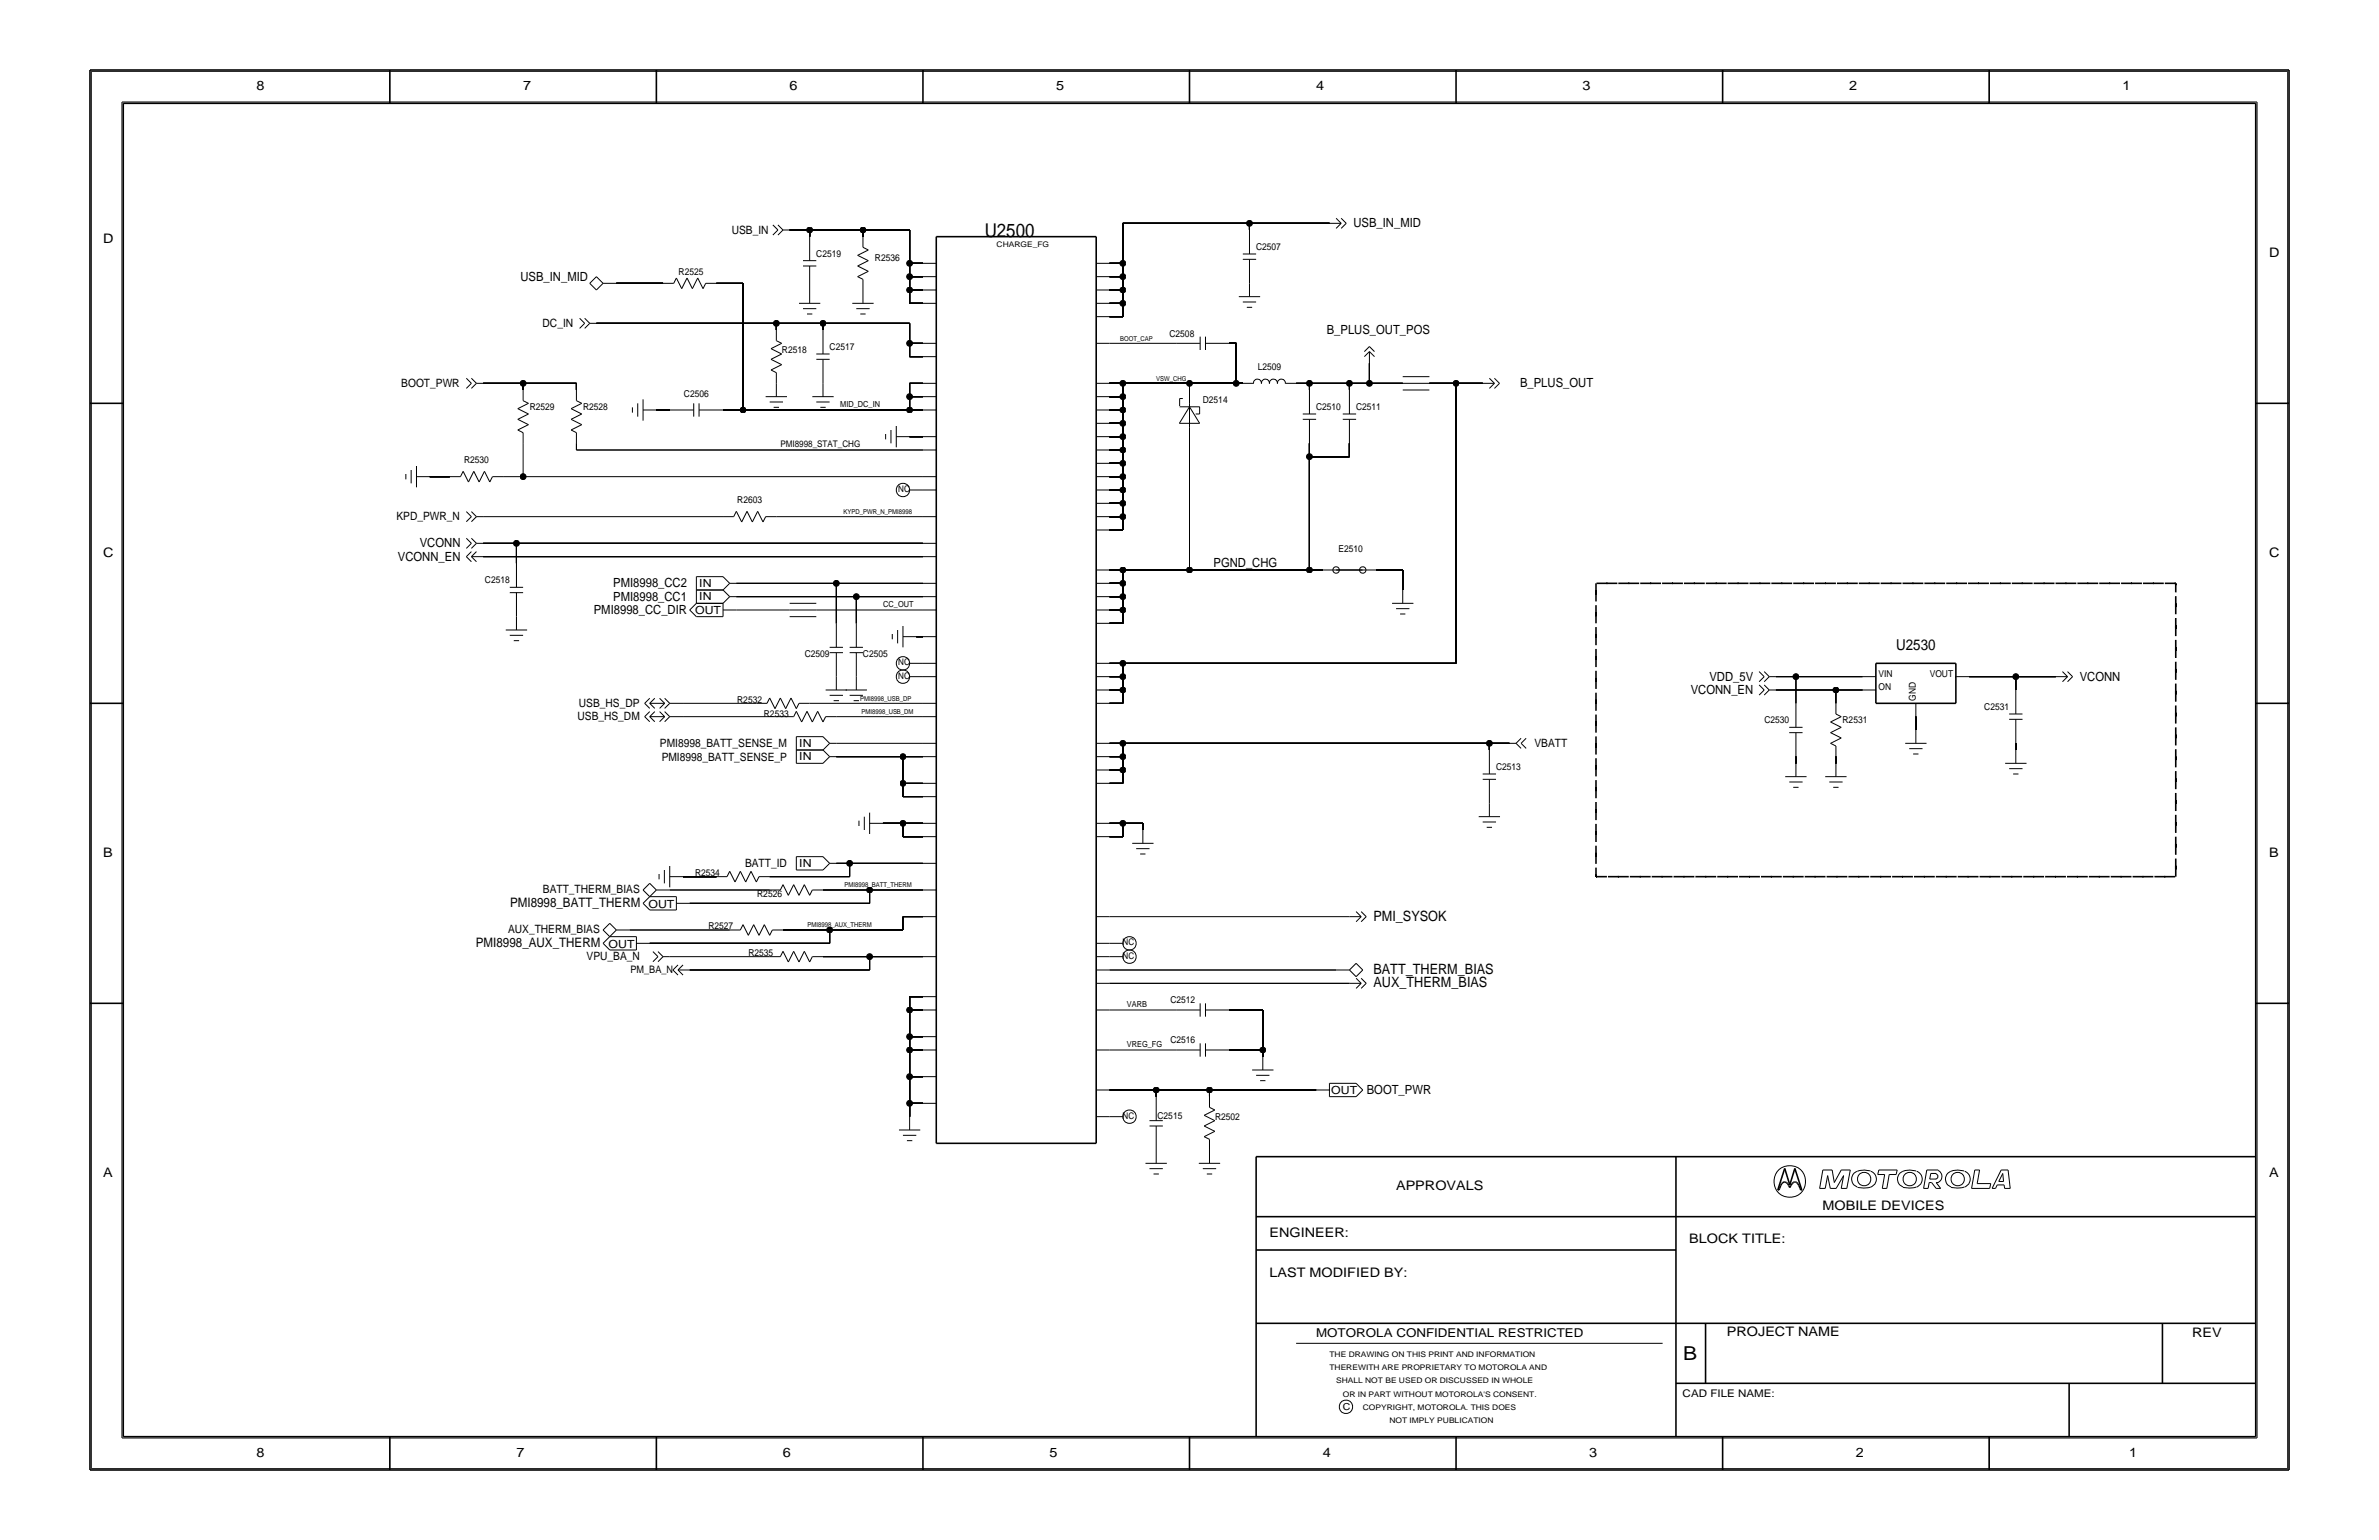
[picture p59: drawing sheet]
<svg xmlns="http://www.w3.org/2000/svg" width="432mm" height="279mm" viewBox="0 0 432 279" stroke-linecap="round" stroke-linejoin="round" font-family="sans-serif">
<defs><g id="words">
<text font-size="3.5" x="305.5" y="246.7">B</text>
<text font-size="3.4" x="178.7" y="42.9">U2500</text>
<text font-size="2.7" x="344.2" y="117.9">U2530</text>
<g font-size="2.6">
<text x="249.3" y="167">PMI_SYSOK</text>
<text x="249.3" y="176.7">BATT_THERM_BIAS</text>
<text x="249.3" y="179.1">AUX_THERM_BIAS</text>
</g>
<g font-size="2.4">
<text x="46.6" y="16.3">8</text>
<text x="94.9" y="16.3">7</text>
<text x="143.3" y="16.3">6</text>
<text x="191.7" y="16.3">5</text>
<text x="238.9" y="16.3">4</text>
<text x="287.3" y="16.3">3</text>
<text x="335.6" y="16.3">2</text>
<text x="385.2" y="16.3">1</text>
<text x="18.7" y="44.1">D</text>
<text x="411.8" y="46.6">D</text>
<text x="18.7" y="101">C</text>
<text x="411.8" y="101">C</text>
<text x="18.7" y="155.4">B</text>
<text x="411.8" y="155.4">B</text>
<text x="92.6" y="164.6">PMI8998_BATT_THERM</text>
<text x="86.4" y="171.9">PMI8998_AUX_THERM</text>
<text x="18.7" y="213.5">A</text>
<text x="253.4" y="215.9">APPROVALS</text>
<text x="411.8" y="213.5">A</text>
<text x="330.8" y="219.5">MOBILE DEVICES</text>
<text x="230.4" y="224.4">ENGINEER:</text>
<text x="306.6" y="225.6">BLOCK TITLE:</text>
<text x="230.4" y="231.6">LAST MODIFIED BY:</text>
<text x="313.4" y="242.4">PROJECT NAME</text>
<text x="397.9" y="242.5">REV</text>
<text x="46.6" y="264.3">8</text>
<text x="93.7" y="264.3">7</text>
<text x="142.1" y="264.3">6</text>
<text x="190.5" y="264.3">5</text>
<text x="240.1" y="264.3">4</text>
<text x="288.5" y="264.3">3</text>
<text x="336.9" y="264.3">2</text>
<text x="386.4" y="264.3">1</text>
</g>
<g font-size="2.3">
<text x="245.7" y="41.2">USB_IN_MID</text>
<text x="94.5" y="50.9">USB_IN_MID</text>
<text x="240.8" y="60.6">B_PLUS_OUT_POS</text>
<text x="275.9" y="70.3">B_PLUS_OUT</text>
<text x="72.2" y="101.7">VCONN_EN</text>
<text x="76.2" y="99.3">VCONN</text>
<text x="111.3" y="106.6">PMI8998_CC2</text>
<text x="220.3" y="102.9">PGND_CHG</text>
<text x="107.8" y="111.4">PMI8998_CC_DIR</text>
<text x="111.3" y="109">PMI8998_CC1</text>
<text x="306.9" y="125.9">VCONN_EN</text>
<text x="310.3" y="123.5">VDD_5V</text>
<text x="377.5" y="123.5">VCONN</text>
<text x="248.1" y="198.5">BOOT_PWR</text>
</g>
<text font-size="2.2" x="238.9" y="242.5">MOTOROLA CONFIDENTIAL RESTRICTED</text>
<g font-size="2.1">
<text x="132.8" y="42.5">USB_IN</text>
<text x="98.5" y="59.3">DC_IN</text>
<text x="72.8" y="70.2">BOOT_PWR</text>
<text x="72" y="94.4">KPD_PWR_N</text>
<text x="104.8" y="130.7">USB_HS_DM</text>
<text x="105.1" y="128.3">USB_HS_DP</text>
<text x="119.8" y="135.6">PMI8998_BATT_SENSE_M</text>
<text x="278.5" y="135.5">VBATT</text>
<text x="120.1" y="138">PMI8998_BATT_SENSE_P</text>
<text x="135.2" y="157.4">BATT_ID</text>
<text x="98.5" y="162.1">BATT_THERM_BIAS</text>
<text x="92.2" y="169.4">AUX_THERM_BIAS</text>
<text x="106.5" y="174.2">VPU_BA_N</text>
</g>
<g font-size="2">
<text x="126.9" y="106.5">IN</text>
<text x="126.2" y="111.4">OUT</text>
<text x="126.9" y="108.9">IN</text>
<text x="145.1" y="135.5">IN</text>
<text x="145.1" y="138">IN</text>
<text x="145.1" y="157.3">IN</text>
<text x="117.7" y="164.7">OUT</text>
<text x="110.5" y="171.9">OUT</text>
<text x="241.6" y="198.5">OUT</text>
</g>
<g font-size="1.9">
<text x="114.4" y="176.5">PM_BA_N</text>
<text x="305.4" y="253.4">CAD FILE NAME:</text>
</g>
<g font-size="1.7">
<text x="148.2" y="46.6">C2519</text>
<text x="158.8" y="47.4">R2536</text>
<text x="228" y="45.4">C2507</text>
<text x="123.2" y="49.9">R2525</text>
<text x="141.9" y="64.1">R2518</text>
<text x="150.6" y="63.5">C2517</text>
<text x="212.3" y="61.1">C2508</text>
<text x="124.1" y="72">C2506</text>
<text x="228.3" y="67.1">L2509</text>
<text x="96.2" y="74.4">R2529</text>
<text x="105.8" y="74.4">R2528</text>
<text x="218.3" y="73.2">D2514</text>
<text x="238.9" y="74.4">C2510</text>
<text x="246.1" y="74.4">C2511</text>
<text x="84.2" y="84.1">R2530</text>
<text x="133.8" y="91.3">R2603</text>
<text x="243" y="100.2">E2510</text>
<text x="88" y="105.8">C2518</text>
<text x="146.1" y="119.1">C2509</text>
<text x="156.6" y="119.1">C2505</text>
<text x="341" y="122.8">VIN</text>
<text x="341" y="125.2">ON</text>
<text x="350.3" y="122.8">VOUT</text>
<text x="133.8" y="127.6">R2532</text>
<text x="138.7" y="130">R2533</text>
<text x="320.2" y="131.2">C2530</text>
<text x="334.4" y="131.2">R2531</text>
<text x="347.7" y="127.1" transform="rotate(-90 347.7 127.1)">GND</text>
<text x="360.2" y="128.8">C2531</text>
<text x="271.5" y="139.7">C2513</text>
<text x="126.2" y="158.9">R2534</text>
<text x="137.4" y="162.7">R2526</text>
<text x="128.6" y="168.6">R2527</text>
<text x="135.8" y="173.4">R2535</text>
<text x="212.4" y="182">C2512</text>
<text x="212.4" y="189.3">C2516</text>
<text x="210.1" y="202.9">C2515</text>
<text x="220.5" y="203.2">R2502</text>
<text x="243.7" y="255.8">C</text>
</g>
<g font-size="1.6">
<text x="141.6" y="81.2">PMI8998_STAT_CHG</text>
<text x="163" y="89.3">NC</text>
<text x="163" y="123.2">NC</text>
<text x="163" y="120.7">NC</text>
<text x="203.8" y="174">NC</text>
<text x="203.8" y="171.5">NC</text>
<text x="203.8" y="203">NC</text>
</g>
<g font-size="1.5">
<text x="152.5" y="73.9">MID_DC_IN</text>
<text x="160.3" y="110.2">CC_OUT</text>
<text x="204.5" y="182.8">VARB</text>
<text x="204.5" y="190">VREG_FG</text>
</g>
<g font-size="1.4">
<text x="180.9" y="44.9">CHARGE_FG</text>
<text x="241.3" y="246.1">THE DRAWING ON THIS PRINT AND INFORMATION</text>
<text x="241.3" y="248.6">THEREWITH ARE PROPRIETARY TO MOTOROLA AND</text>
<text x="242.5" y="251">SHALL NOT BE USED OR DISCUSSED IN WHOLE</text>
<text x="243.7" y="253.4">OR IN PART WITHOUT MOTOROLA'S CONSENT.</text>
<text x="247.3" y="255.8">COPYRIGHT, MOTOROLA. THIS DOES</text>
<text x="252.2" y="258.2">NOT IMPLY PUBLICATION</text>
</g>
<g font-size="1.2">
<text x="203.3" y="61.8">BOOT_CAP</text>
<text x="209.9" y="69.2">VSW_CHG</text>
<text x="153.1" y="93.3">KYPD_PWR_N_PMI8998</text>
<text x="156.1" y="127.1">PMI8998_USB_DP</text>
<text x="156.4" y="129.5">PMI8998_USB_DM</text>
<text x="153.3" y="161">PMI8998_BATT_THERM</text>
<text x="146.6" y="168.2">PMI8998_AUX_THERM</text>
</g>
</g></defs>
<!-- layer: Nets -->
<g fill="none" stroke="#000" stroke-width=".18">
<path d="M108.3 58.7h32.6zM111.9 51.4h8.4zM130 51.4h4.9zM134.9 51.4v23zM140.9 58.7v1.2zM140.9 58.7h8.5zM143.3 41.7h3.7zM147 41.7h9.6zM147 41.7v1.2zM149.4 58.7v1.2zM149.4 58.7h15.7zM156.6 41.7v1.2z"/>
<path d="M156.6 41.7h8.5zM165.1 55h2.4zM165.1 52.6v2.4zM165.1 52.6h2.4zM165.1 50.2v2.4zM165.1 50.2h2.4zM165.1 47.8v2.4zM165.1 47.8h2.4zM165.1 41.7v6.1zM165.1 58.7v3.6zM201.4 55h2.4zM201.4 52.6h2.4z"/>
<path d="M201.4 50.2h2.4zM201.4 47.8h2.4zM201.4 57.5h2.4zM203.8 55v2.5zM203.8 52.6v2.4zM203.8 50.2v2.4zM203.8 47.8v2.4zM203.8 40.5v7.3zM203.8 40.5h23zM226.8 40.5v1.2zM226.8 40.5h14.5zM87.7 69.5h7.2z"/>
<path d="M94.9 69.5v1.3zM94.9 69.5h9.7zM104.6 69.5v1.3zM119.1 74.4h2.5zM131.2 74.4h3.7zM134.9 74.4h30.2zM165.1 79.2h2.4zM165.1 69.5v2.5zM165.1 72v2.4zM165.1 74.4h2.4zM165.1 64.7h2.4zM165.1 62.3v2.4z"/>
<path d="M165.1 62.3h2.4zM165.1 69.5h2.4zM165.1 72h2.4zM201.4 62.3h12.1zM201.4 79.2h2.4zM201.4 76.8h2.4zM201.4 74.4h2.4zM201.4 72h2.4zM201.4 69.5h2.4zM203.8 69.5h12.1zM203.8 79.2v2.4zM203.8 76.8v2.4z"/>
<path d="M203.8 74.4v2.4zM203.8 72v2.4zM203.8 69.5v2.5zM215.9 69.5h8.5zM215.9 69.5v1.3zM223.2 62.3h1.2zM224.4 69.5h1.2zM224.4 62.3v7.2zM235.3 69.5h2.4zM237.7 69.5v1.3zM237.7 69.5h7.2zM244.9 69.5h3.7z"/>
<path d="M244.9 69.5v1.3zM248.6 69.5h6zM248.6 65.9v3.6zM259.4 69.5h4.9zM264.3 69.5v50.8zM264.3 69.5h4.8zM78 86.5h3.6zM87.7 98.6h6zM87.7 93.7h43.5zM91.3 86.5h3.6zM93.7 98.6v3.6zM93.7 98.6h73.8z"/>
<path d="M94.9 80.4v6.1zM94.9 86.5h72.6zM104.6 81.6h62.9zM104.6 80.4v1.2zM140.9 93.7h26.6zM201.4 96.2h2.4zM201.4 93.7h2.4zM201.4 91.3h2.4zM201.4 88.9h2.4zM201.4 86.5h2.4zM201.4 84.1h2.4zM201.4 81.6h2.4z"/>
<path d="M203.8 93.7v2.5zM203.8 91.3v2.4zM203.8 88.9v2.4zM203.8 86.5v2.4zM203.8 84.1v2.4zM203.8 81.6v2.5zM215.9 80.4v23zM237.7 82.9v20.5zM237.7 80.4v2.5zM237.7 82.9h7.2zM244.9 80.4v2.5zM87.7 101h79.8z"/>
<path d="M133.7 110.7h9.6zM133.7 108.3h21.7zM133.7 105.8h18.1zM148.2 110.7h19.3zM151.8 105.8v7.3zM151.8 105.8h15.7zM155.4 108.3h12.1zM155.4 108.3v4.8zM166.3 115.5h1.2zM201.4 110.7h2.4zM201.4 108.3h2.4zM201.4 105.8h2.4z"/>
<path d="M201.4 103.4h2.4zM201.4 113.1h2.4zM203.8 110.7v2.4zM203.8 108.3v2.4zM203.8 105.8v2.5zM203.8 103.4v2.4zM203.8 103.4h12.1zM215.9 103.4h21.8zM237.7 103.4h2.4zM249.8 103.4h4.8zM254.6 103.4v3.6zM124 130h18.1z"/>
<path d="M124 127.6h13.3zM147 127.6h20.5zM151.8 134.9h15.7zM151.8 137.3h12.1zM151.8 130h15.7zM163.9 137.3v4.8zM163.9 137.3h3.6zM201.4 139.7h2.4zM201.4 137.3h2.4zM201.4 134.9h2.4zM201.4 127.6h2.4zM201.4 125.2h2.4z"/>
<path d="M201.4 122.8h2.4zM201.4 120.3h2.4zM203.8 120.3h60.5zM203.8 139.7v2.4zM203.8 137.3v2.4zM203.8 134.9v2.4zM203.8 125.2v2.4zM203.8 122.8v2.4zM203.8 120.3v2.5zM203.8 134.9h66.5zM270.3 134.9h3.7zM270.3 134.9v1.2z"/>
<path d="M322.3 125.2h10.9zM322.3 122.8h3.7zM326 137.3v1.2zM326 122.8v4.8zM326 122.8h12.1zM333.2 137.3v1.2zM333.2 125.2v2.4zM333.2 125.2h4.9zM347.7 130v2.4zM357.4 122.8h8.5zM365.9 134.9v1.2zM365.9 122.8v2.4z"/>
<path d="M365.9 122.8h7.2zM124 159.1h6zM139.7 159.1h14.5zM151.8 156.6h2.4zM154.2 156.6v2.5zM154.2 156.6h13.3zM160.3 149.4h3.6zM163.9 149.4h3.6zM163.9 151.8h3.6zM163.9 149.4v2.4zM163.9 144.5h3.6zM163.9 142.1v2.4z"/>
<path d="M163.9 142.1h3.6zM201.4 151.8h2.4zM201.4 149.4h2.4zM201.4 142.1h2.4zM203.8 149.4v2.4zM203.8 149.4h3.6zM207.4 149.4v1.2zM114.3 168.7h18.1zM117.9 171.1h32.7zM121.6 173.6h18.1zM121.6 161.5h18.1zM125.2 163.9h32.6z"/>
<path d="M125.2 176h32.6zM142.1 168.7h8.5zM149.4 161.5h8.4zM149.4 173.6h8.4zM150.6 168.7v2.4zM150.6 168.7h13.3zM157.8 161.5h9.7zM157.8 173.6h9.7zM157.8 161.5v2.4zM157.8 173.6v2.4zM163.9 166.3h3.6zM163.9 166.3v2.4z"/>
<path d="M201.4 178.4h43.5zM201.4 166.3h43.5zM201.4 176h41.1zM165.1 180.8v2.4zM165.1 183.2v4.9zM165.1 195.3v4.9zM165.1 190.5v4.8zM165.1 188.1v2.4zM165.1 180.8h2.4zM165.1 183.2h2.4zM165.1 188.1h2.4zM165.1 195.3h2.4z"/>
<path d="M165.1 190.5h2.4zM201.4 197.8h8.5zM201.4 190.5h12.1zM201.4 183.2h12.1zM209.9 197.8v1.2zM209.9 197.8h9.6zM219.5 197.8v1.2zM219.5 197.8h19.4zM223.2 190.5h6zM223.2 183.2h6zM229.2 190.5v1.2zM229.2 183.2v7.3z"/>
<path d="M165.1 200.2v2.4zM165.1 200.2h2.4z"/>
</g>
<path d="M289.7 105.8h105.2zM289.7 105.8v53.3zM394.9 105.8v53.3zM289.7 159.1h105.2z" fill="none" stroke="#000" stroke-width=".29" stroke-dasharray="2" stroke-linecap="butt"/>
<g fill="#000" stroke="#000" stroke-width=".18">
<circle cx="140.9" cy="58.7" r=".53"/>
<circle cx="147" cy="41.7" r=".53"/>
<circle cx="149.4" cy="58.7" r=".53"/>
<circle cx="156.6" cy="41.7" r=".53"/>
<circle cx="165.1" cy="50.2" r=".53"/>
<circle cx="165.1" cy="47.8" r=".53"/>
<circle cx="165.1" cy="52.6" r=".53"/>
<circle cx="203.8" cy="47.8" r=".53"/>
<circle cx="203.8" cy="52.6" r=".53"/>
<circle cx="203.8" cy="50.2" r=".53"/>
<circle cx="203.8" cy="55" r=".53"/>
<circle cx="226.8" cy="40.5" r=".53"/>
<circle cx="94.9" cy="69.5" r=".53"/>
<circle cx="134.9" cy="74.4" r=".53"/>
<circle cx="165.1" cy="62.3" r=".53"/>
<circle cx="165.1" cy="72" r=".53"/>
<circle cx="165.1" cy="74.4" r=".53"/>
<circle cx="203.8" cy="74.4" r=".53"/>
<circle cx="203.8" cy="69.5" r=".53"/>
<circle cx="203.8" cy="79.2" r=".53"/>
<circle cx="203.8" cy="76.8" r=".53"/>
<circle cx="203.8" cy="72" r=".53"/>
<circle cx="215.9" cy="69.5" r=".53"/>
<circle cx="224.4" cy="69.5" r=".53"/>
<circle cx="237.7" cy="69.5" r=".53"/>
<circle cx="244.9" cy="69.5" r=".53"/>
<circle cx="248.6" cy="69.5" r=".53"/>
<circle cx="264.3" cy="69.5" r=".53"/>
<circle cx="93.7" cy="98.6" r=".53"/>
<circle cx="94.9" cy="86.5" r=".53"/>
<circle cx="203.8" cy="88.9" r=".53"/>
<circle cx="203.8" cy="86.5" r=".53"/>
<circle cx="203.8" cy="84.1" r=".53"/>
<circle cx="203.8" cy="91.3" r=".53"/>
<circle cx="203.8" cy="81.6" r=".53"/>
<circle cx="203.8" cy="93.7" r=".53"/>
<circle cx="237.7" cy="82.9" r=".53"/>
<circle cx="151.8" cy="105.8" r=".53"/>
<circle cx="155.4" cy="108.3" r=".53"/>
<circle cx="203.8" cy="103.4" r=".53"/>
<circle cx="203.8" cy="105.8" r=".53"/>
<circle cx="203.8" cy="108.3" r=".53"/>
<circle cx="203.8" cy="110.7" r=".53"/>
<circle cx="215.9" cy="103.4" r=".53"/>
<circle cx="237.7" cy="103.4" r=".53"/>
<circle cx="163.9" cy="137.3" r=".53"/>
<circle cx="203.8" cy="139.7" r=".53"/>
<circle cx="203.8" cy="134.9" r=".53"/>
<circle cx="203.8" cy="137.3" r=".53"/>
<circle cx="203.8" cy="122.8" r=".53"/>
<circle cx="203.8" cy="125.2" r=".53"/>
<circle cx="203.8" cy="120.3" r=".53"/>
<circle cx="270.3" cy="134.9" r=".53"/>
<circle cx="326" cy="122.8" r=".53"/>
<circle cx="333.2" cy="125.2" r=".53"/>
<circle cx="365.9" cy="122.8" r=".53"/>
<circle cx="154.2" cy="156.6" r=".53"/>
<circle cx="163.9" cy="149.4" r=".53"/>
<circle cx="163.9" cy="142.1" r=".53"/>
<circle cx="203.8" cy="149.4" r=".53"/>
<circle cx="150.6" cy="168.7" r=".53"/>
<circle cx="157.8" cy="173.6" r=".53"/>
<circle cx="157.8" cy="161.5" r=".53"/>
<circle cx="165.1" cy="195.3" r=".53"/>
<circle cx="165.1" cy="190.5" r=".53"/>
<circle cx="165.1" cy="188.1" r=".53"/>
<circle cx="165.1" cy="183.2" r=".53"/>
<circle cx="209.9" cy="197.8" r=".53"/>
<circle cx="219.5" cy="197.8" r=".53"/>
<circle cx="229.2" cy="190.5" r=".53"/>
<circle cx="165.1" cy="200.2" r=".53"/>
</g>
<!-- layer: Components -->
<g fill="none" stroke="#000" stroke-width=".18">
<path d="M242.5 39.6l.9 .9zM243.4 39.6l.9 .9zM105.2 57.7l.9 1zM106.1 58.7l-.9 .9zM106.1 57.7l.9 1zM107 51.4l1.3 1.2zM107 58.7l-.9 .9zM107 58.7h1.3zM108.3 50.2l1.2 1.2zM108.3 50.2l-1.3 1.2zM109.5 51.4l-1.2 1.2zM109.5 51.4h2.4z"/>
<path d="M120.3 51.4h2zM122.8 50.4l.9 2zM122.8 50.4l-.5 1zM124.7 50.4l-1 2zM124.7 50.4l1 2zM126.6 50.4l1 2zM126.6 50.4l-.9 2zM128.1 51.4l-.5 1zM128.1 51.4h1.9zM140.3 40.8l.9 .9zM140.9 59.9v1.9zM141.2 41.7l-.9 .9z"/>
<path d="M141.2 40.8l.9 .9zM142.1 41.7l-.9 .9zM142.1 41.7h1.2zM145 55h3.9zM145.7 48.3h2.5zM145.7 56h2.5zM145.7 47.3h2.5zM146.5 57h.9zM147 52.6v2.4zM147 48.3v4.3zM147 42.9v4.4zM149.4 59.9v4.3z"/>
<path d="M154.7 55h3.9zM155.4 56h2.4zM155.7 46.3l1.9 1zM155.7 50.2l1.9-1zM155.7 48.3l1.9-1zM155.7 48.3l1.9 .9zM155.7 46.3l1.9-.9zM155.7 50.2l.9 .5zM156.1 57h1zM156.6 44.9l1 .5zM156.6 52.6v2.4zM156.6 42.9v2z"/>
<path d="M156.6 50.7v1.9zM167.5 52.6h2.4zM167.5 55h2.4zM167.5 50.2h2.4zM167.5 47.8h2.4zM199 55h2.4zM199 57.5h2.4zM199 50.2h2.4zM199 52.6h2.4zM199 47.8h2.4zM224.9 53.8h3.8zM225.6 47h2.4z"/>
<path d="M225.6 54.8h2.4zM225.6 46.1h2.4zM226.3 55.8h1zM226.8 47v4.4zM226.8 41.7v4.4zM226.8 51.4v2.4zM241.3 40.5h2.1zM242.5 41.4l.9-.9zM243.4 41.4l.9-.9zM84.6 68.6l1 .9zM85.6 69.5l-1 1zM85.6 68.6l.9 .9z"/>
<path d="M86.5 69.5l-.9 1zM86.5 69.5h1.2zM94 74.1l1.9 1zM94 78l1.9-1zM94 76.1l1.9-1zM94 76.1l1.9 .9zM94 74.1l1.9-.9zM94 78l.9 .5zM94.9 72.7l1 .5zM94.9 70.8v1.9zM94.9 78.5v1.9zM103.7 74.1l1.9 1z"/>
<path d="M103.7 78l1.9-1zM103.7 76.1l1.9-1zM103.7 76.1l1.9 .9zM103.7 74.1l1.9-.9zM103.7 78l.9 .5zM104.6 72.7l1 .5zM104.6 70.8v1.9zM104.6 78.5v1.9zM114.8 73.9v1zM115.8 73.2v2.4zM116.7 74.4h2.4zM116.7 72.4v3.9z"/>
<path d="M121.6 74.4h4.3zM125.9 73.2v2.4zM126.9 74.4h4.3zM126.9 73.2v2.4zM139 72h3.8zM139.7 72.9h2.4zM139.9 63.3l2 .9zM139.9 67.1l2-.9zM139.9 65.2l2-1zM139.9 65.2l2 1zM139.9 63.3l2-1zM139.9 67.1l1 .5z"/>
<path d="M140.4 73.9h1zM140.9 61.8l1 .5zM140.9 67.6v1.9zM140.9 69.5v2.5zM147.4 72h3.9zM148.2 65.2h2.4zM148.2 64.2h2.4zM148.2 72.9h2.4zM148.9 73.9h1zM149.4 65.2v4.3zM149.4 69.5v2.5zM160.7 78.7v1z"/>
<path d="M161.7 78v2.4zM162.7 79.2h2.4zM162.7 77.3v3.9zM167.5 79.2h2.4zM167.5 74.4h2.4zM167.5 69.5h2.4zM167.5 72h2.4zM167.5 64.7h2.4zM167.5 62.3h2.4zM199 69.5h2.4zM199 79.2h2.4zM199 76.8h2.4z"/>
<path d="M199 74.4h2.4zM199 72h2.4zM199 62.3h2.4zM213.5 62.3h4.3zM214.1 76.8h3.6zM214.1 73.8h3.6zM214.1 72.3h.6zM214.1 72.3v1.4zM215.9 73.8l-1.8 3zM215.9 70.8v2.5zM215.9 77.9v2.5zM215.9 73.8l1.8 3z"/>
<path d="M215.9 73.3v.5zM215.9 77.6v.5zM215.9 73.8v3.8zM217 75.1h.7zM217.7 73.8v1.3zM217.8 61.1v2.4zM218.8 62.3h4.4zM218.8 61.1v2.4zM225.6 69.5h1.9zM227.5 69.6a.71 .71 0 0 1 .7-.8 .71 .71 0 0 1 .7 .8M229 69.6a.71 .71 0 0 1 .7-.8 .71 .71 0 0 1 .7 .8M230.4 69.6a.71 .71 0 0 1 .7-.8 .71 .71 0 0 1 .7 .8"/>
<path d="M231.9 69.6a.71 .71 0 0 1 .7-.8 .71 .71 0 0 1 .7 .8M233.3 69.5h2zM236.5 76.1h2.4zM236.5 75.1h2.4zM237.7 76.1v4.3zM237.7 70.8v4.3zM243.7 76.1h2.4zM243.7 75.1h2.4zM244.9 76.1v4.3zM244.9 70.8v4.3zM248.6 62.9l.9 .9zM248.6 63.8l.9 .9z"/>
<path d="M248.6 62.9l-1 .9zM248.6 63.8v2.1zM248.6 63.8l-1 .9zM254.6 69.5h4.8zM254.6 68.3h4.8zM254.6 70.8h4.8zM269.1 69.5h2.1zM270.3 68.6l.9 .9zM270.3 70.5l.9-1zM271.2 68.6l1 .9zM271.2 70.5l1-1zM73.7 86v1z"/>
<path d="M74.6 85.3v2.4zM75.6 86.5h2.4zM75.6 84.5v3.9zM81.6 86.5h2zM84.1 85.5l.9 1.9zM84.1 85.5l-.5 1zM84.6 97.7l1 .9zM84.6 92.8l1 .9zM85.6 98.6l-1 .9zM85.6 97.7l.9 .9zM85.6 93.7l-1 1zM85.6 92.8l.9 .9z"/>
<path d="M86 85.5l-1 1.9zM86 85.5l1 1.9zM86.5 98.6l-.9 .9zM86.5 98.6h1.2zM86.5 93.7l-.9 1zM86.5 93.7h1.2zM87.9 85.5l1 1.9zM87.9 85.5l-.9 1.9zM89.4 86.5l-.5 .9zM89.4 86.5h1.9zM131.2 93.7h2zM133.7 92.8l.9 1.9z"/>
<path d="M133.7 92.8l-.5 .9zM135.6 92.8l-1 1.9zM135.6 92.8l1 1.9zM137.5 92.8l1 1.9zM137.5 92.8l-.9 1.9zM139 93.7l-.5 1zM139 93.7h1.9zM165.1 88.9h2.4zM167.5 98.6h2.4zM167.5 93.7h2.4zM167.5 86.5h2.4zM167.5 88.9h2.4z"/>
<path d="M167.5 81.6h2.4zM199 93.7h2.4zM199 96.2h2.4zM199 91.3h2.4zM199 88.9h2.4zM199 86.5h2.4zM199 81.6h2.4zM199 84.1h2.4zM84.6 101l1 .9zM84.6 101l1-.9zM85.6 101l.9 .9zM85.6 101h2.1z"/>
<path d="M85.6 101l.9-.9zM91.8 114.3h3.9zM92.5 106.6h2.4zM92.5 115.3h2.4zM92.5 107.5h2.4zM93.3 116.2h.9zM93.7 111.9v2.4zM93.7 107.5v4.4zM93.7 102.2v4.4zM125.2 110.7l1.2 1.2zM126.4 109.5l-1.2 1.2zM126.4 107h4.8z"/>
<path d="M126.4 107v2.5zM126.4 109.5h4.8zM126.4 104.6h4.8zM126.4 104.6v2.4zM126.4 111.9h4.8zM131.2 110.7h2.5zM131.2 109.5v2.4zM131.2 107l1.2 1.3zM131.2 104.6l1.2 1.2zM132.4 108.3h1.3zM132.4 105.8h1.3zM132.4 108.3l-1.2 1.2z"/>
<path d="M132.4 105.8l-1.2 1.2zM143.3 110.7h4.9zM143.3 109.5h4.9zM143.3 111.9h4.9zM150.6 118.4h2.4zM150.6 117.4h2.4zM151.8 118.4v4.4zM151.8 113.1v4.3zM154.2 118.4h2.4zM154.2 117.4h2.4zM155.4 118.4v4.4zM155.4 113.1v4.3z"/>
<path d="M162 115v1zM162.9 114.3v2.4zM163.9 115.5h2.4zM163.9 113.6v3.8zM167.5 115.5h2.4zM167.5 110.7h2.4zM167.5 108.3h2.4zM167.5 105.8h2.4zM167.5 101h2.4zM199 110.7h2.4zM199 113.1h2.4zM199 105.8h2.4z"/>
<path d="M199 108.3h2.4zM199 103.4h2.4zM240.1 103.4h2.4zM247.3 103.4h2.5zM252.7 109.5h3.8zM253.4 110.4h2.4zM254.1 111.4h1zM254.6 107v2.5zM117 127.6l.9 .9zM117 130l.9 .9zM117 127.6l.9-.9zM117 130l.9-.9z"/>
<path d="M117.9 127.6l.9 .9zM117.9 130l.9 .9zM117.9 127.6h2.7zM117.9 130h2.7zM117.9 127.6l.9-.9zM117.9 130l.9-.9zM119.7 126.7l.9 .9zM119.7 129.1l.9 .9zM119.7 128.5l.9-.9zM119.7 130.9l.9-.9zM120.6 126.7l1 .9zM120.6 129.1l1 .9z"/>
<path d="M120.6 128.5l1-.9zM120.6 130.9l1-.9zM121.6 127.6h2.4zM121.6 130h2.4zM137.3 127.6h1.9zM139.7 126.6l1 2zM139.7 126.6l-.5 1zM141.6 126.6l-.9 2zM141.6 126.6l1 2zM142.1 130h2zM143.6 126.6l.9 2zM143.6 126.6l-1 2z"/>
<path d="M144.5 129.1l1 1.9zM144.5 129.1l-.4 .9zM144.5 133.7h4.9zM144.5 133.7v2.4zM144.5 136.1h4.9zM144.5 136.1v2.4zM144.5 138.5h4.9zM145 127.6l-.5 1zM145 127.6h2zM146.5 129.1l-1 1.9zM146.5 129.1l.9 1.9zM148.4 129.1l1 1.9z"/>
<path d="M148.4 129.1l-1 1.9zM149.4 133.7l1.2 1.2zM149.4 136.1l1.2 1.2zM149.9 130l-.5 1zM149.9 130h1.9zM149.9 125.2h3.8zM150.6 134.9h1.2zM150.6 137.3h1.2zM150.6 134.9l-1.2 1.2zM150.6 137.3l-1.2 1.2zM150.6 126.2h2.4zM151.3 127.1h1z"/>
<path d="M151.8 122.8v2.4zM153.5 125.2h3.9zM154.2 126.2h2.4zM154.9 127.1h1zM155.4 122.8v2.4zM165.1 122.8h2.4zM165.1 120.3h2.4zM167.5 122.8h2.4zM167.5 137.3h2.4zM167.5 134.9h2.4zM167.5 130h2.4zM167.5 127.6h2.4z"/>
<path d="M167.5 120.3h2.4zM199 139.7h2.4zM199 137.3h2.4zM199 134.9h2.4zM199 127.6h2.4zM199 125.2h2.4zM199 122.8h2.4zM199 120.3h2.4zM270.3 136.1v4.3zM274 134.9h1.2zM275.2 134.9l.9 .9zM276.1 134.9l.9 .9z"/>
<path d="M276.1 133.9l-.9 1zM277 133.9l-.9 1zM319.3 121.8l.9 1zM319.3 124.3l.9 .9zM320.2 122.8l-.9 .9zM320.2 121.8l.9 1zM320.2 125.2l-.9 .9zM320.2 124.3l.9 .9zM321.1 122.8l-.9 .9zM321.1 122.8h1.2zM321.1 125.2l-.9 .9zM321.1 125.2h1.2z"/>
<path d="M324.8 132h2.4zM324.8 132.9h2.4zM326 132.9v4.4zM326 127.6v4.4zM326 138.5v2.4zM332.3 131l1.9 1zM332.3 134.9l1.9-1zM332.3 132.9l1.9-.9zM332.3 132.9l1.9 1zM332.3 131l1.9-1zM332.3 134.9l.9 .4zM333.2 129.5l1 .5z"/>
<path d="M333.2 138.5v2.4zM333.2 127.6v1.9zM333.2 135.3v2zM338.1 122.8h2.4zM338.1 125.2h2.4zM345.8 134.9h3.9zM346.5 135.8h2.4zM347.3 136.8h.9zM347.7 127.6v2.4zM347.7 132.4v2.5zM355 122.8h2.4zM363.9 138.5h3.9z"/>
<path d="M364.7 129.5h2.4zM364.7 130.5h2.4zM364.7 139.5h2.4zM365.9 130.5v4.4zM365.9 125.2v4.3zM365.9 136.1v2.4zM373.1 122.8h2.2zM374.3 121.8l1 1zM374.3 123.7l1-.9zM375.3 121.8l.9 1zM375.3 123.7l.9-.9zM119.6 158.6v.9z"/>
<path d="M120.6 157.8v2.5zM121.6 159.1h2.4zM121.6 157.1v3.9zM130 159.1h2zM132.4 158.1l1 1.9zM132.4 158.1l-.4 1zM134.4 158.1l-1 1.9zM134.4 158.1l.9 1.9zM136.3 158.1l1 1.9zM136.3 158.1l-1 1.9zM137.8 159.1l-.5 .9zM137.8 159.1h1.9z"/>
<path d="M144.5 155.4h4.9zM144.5 155.4v2.4zM144.5 157.8h4.9zM149.4 155.4l1.2 1.2zM150.6 156.6h1.2zM150.6 156.6l-1.2 1.2zM155.9 148.9v1zM156.9 148.2v2.4zM157.8 149.4h2.5zM157.8 147.4v3.9zM167.5 156.6h2.4zM167.5 149.4h2.4z"/>
<path d="M167.5 151.8h2.4zM167.5 144.5h2.4zM167.5 142.1h2.4zM199 149.4h2.4zM199 151.8h2.4zM199 142.1h2.4zM205.5 153h3.9zM206.2 154h2.4zM206.9 154.9h1zM207.4 150.6v2.4zM268.4 148.2h3.9zM269.1 141.4h2.4z"/>
<path d="M269.1 149.1h2.4zM269.1 140.4h2.4zM269.8 150.1h1zM270.3 145.7v2.5zM270.3 141.4v4.3zM324 140.9h3.9zM324.8 141.9h2.4zM325.5 142.8h1zM331.3 140.9h3.9zM332 141.9h2.4zM332.7 142.8h1zM365.4 140.4h1z"/>
<path d="M109.5 171.1l1.2 1.3zM109.5 168.7l1.2 1.2zM110.7 167.5l1.2 1.2zM110.7 169.9l-1.2 1.2zM110.7 167.5l-1.2 1.2zM110.7 169.9h4.8zM110.7 172.4h4.8zM111.9 168.7l-1.2 1.2zM111.9 168.7h2.4zM115.5 171.1h2.4zM115.5 169.9v2.5zM116.7 161.5l1.2 1.2z"/>
<path d="M116.7 163.9l1.2 1.2zM117.9 160.3l1.2 1.2zM117.9 160.3l-1.2 1.2zM117.9 162.7l-1.2 1.2zM117.9 162.7h4.9zM117.9 165.1h4.9zM118.5 172.6l.9 1zM119.1 161.5l-1.2 1.2zM119.1 161.5h2.5zM119.4 173.6l-.9 .9zM119.4 172.6l.9 1zM120.3 173.6l-.9 .9z"/>
<path d="M120.3 173.6h1.3zM122.1 176l1 .9zM122.1 176l1-.9zM122.8 163.9h2.4zM122.8 162.7v2.4zM123.1 176l.9 .9zM123.1 176h2.1zM123.1 176l.9-.9zM132.4 168.7h2zM134.9 167.8l.9 1.9zM134.9 167.8l-.5 .9zM136.8 167.8l-1 1.9z"/>
<path d="M136.8 167.8l1 1.9zM138.7 167.8l1 1.9zM138.7 167.8l-.9 1.9zM139.7 161.5h1.9zM139.7 173.6h1.9zM140.2 168.7l-.5 1zM140.2 168.7h1.9zM142.1 160.5l1 1.9zM142.1 172.6l1 1.9zM142.1 160.5l-.5 1zM142.1 172.6l-.5 1zM144.1 160.5l-1 1.9z"/>
<path d="M144.1 160.5l.9 1.9zM144.1 172.6l-1 1.9zM144.1 172.6l.9 1.9zM146 160.5l1 1.9zM146 172.6l1 1.9zM146 160.5l-1 1.9zM146 172.6l-1 1.9zM147.4 161.5l-.4 .9zM147.4 173.6l-.4 .9zM147.4 161.5h2zM147.4 173.6h2zM167.5 173.6h2.4z"/>
<path d="M167.5 166.3h2.4zM167.5 161.5h2.4zM199 178.4h2.4zM199 166.3h2.4zM199 173.6h2.4zM199 176h2.4zM199 171.1h2.4zM201.4 173.6h2.4zM201.4 171.1h2.4zM242.5 176h2.4zM244.9 176l1.2 1.2zM244.9 176l1.2-1.2z"/>
<path d="M244.9 178.4h2.2zM244.9 166.3h2.2zM246.1 177.5l1 .9zM246.1 165.4l1 .9zM246.1 174.8l1.2 1.2zM246.1 179.3l1-.9zM246.1 167.2l1-.9zM247.1 177.5l.9 .9zM247.1 165.4l.9 .9zM247.1 179.3l.9-.9zM247.1 167.2l.9-.9zM247.3 176l-1.2 1.2z"/>
<path d="M167.5 195.3h2.4zM167.5 190.5h2.4zM167.5 188.1h2.4zM167.5 183.2h2.4zM167.5 180.8h2.4zM199 197.8h2.4zM199 190.5h2.4zM199 183.2h2.4zM209.9 199v4.3zM213.5 190.5h4.3zM213.5 183.2h4.3zM217.8 189.3v2.4z"/>
<path d="M217.8 182v2.5zM218.8 190.5h4.4zM218.8 189.3v2.4zM218.8 183.2h4.4zM218.8 182v2.5zM219.5 199v1.9zM227.3 194.1h3.8zM228 195.1h2.4zM228.7 196.1h1zM229.2 191.7v2.4zM238.9 197.8h2.4zM241.3 196.5h4.8z"/>
<path d="M241.3 199h4.8zM241.3 196.5v2.5zM246.1 196.5l1.2 1.3zM247.3 197.8l-1.2 1.2zM163.2 205h3.8zM163.9 206h2.4zM164.6 206.9h1zM165.1 202.6v2.4zM167.5 200.2h2.4zM199 202.6h2.4zM201.4 202.6h2.4zM207.9 211.1h3.9z"/>
<path d="M208.6 204.3h2.5zM208.6 212h2.5zM208.6 203.3h2.5zM209.4 213h.9zM209.9 208.6v2.5zM209.9 204.3v4.3zM217.6 211.1h3.9zM218.3 212h2.4zM218.6 202.4l1.9 .9zM218.6 206.2l1.9-.9zM218.6 204.3l1.9-1zM218.6 204.3l1.9 1z"/>
<path d="M218.6 202.4l1.9-1zM218.6 206.2l.9 .5zM219 213h1zM219.5 200.9l1 .5zM219.5 208.6v2.5zM219.5 206.7v1.9z"/>
<circle cx="163.9" cy="88.9" r="1.22"/>
<circle cx="242.5" cy="103.4" r=".59"/>
<circle cx="247.3" cy="103.4" r=".59"/>
<circle cx="163.9" cy="120.4" r="1.22"/>
<circle cx="163.9" cy="122.8" r="1.22"/>
<circle cx="205" cy="173.6" r="1.22"/>
<circle cx="205" cy="171.2" r="1.22"/>
<circle cx="205" cy="202.6" r="1.22"/>
</g>
<path d="M169.9 42.9v164.5zM169.9 42.9h29.1zM199 42.9v164.5zM242.5 103.4h4.8zM340.5 127.6h14.5zM340.5 120.3h14.5zM340.5 120.3v7.3zM355 120.3v7.3zM169.9 207.4h29.1z" fill="none" stroke="#000" stroke-width=".29"/>
<!-- layer: Page Border and Title Block -->
<g fill="none" stroke="#000" stroke-width=".29">
<path d="M16.3 12.7h399.2zM16.3 12.7v254zM22.4 18.7h387zM22.4 18.7v242zM70.8 12.7v6zM119.1 12.7v6zM167.5 12.7v6zM215.9 12.7v6zM264.3 12.7v6zM312.7 12.7v6zM361 12.7v6zM409.4 18.7v242z"/>
<path d="M415.5 12.7v254zM16.3 73.2h6.1zM409.4 73.2h6.1zM16.3 127.6h6.1zM409.4 127.6h6.1zM16.3 182h6.1zM409.4 182h6.1zM228 209.9v50.8zM228 209.9h181.4zM304.2 209.9v50.8zM322.7 215.9h.2zM323 215.6l-.1 .3z"/>
<path d="M323.2 215.1l-.2 .5zM323.4 214.7l-.2 .4zM323.6 214.5l.2-.1zM323.6 214.5l-.2 .2zM323.8 214.4h.2zM323.9 212l1 3zM323.9 212l-1.2 3.9zM324 214.4l.2 .1zM324.2 214.5l.3 .2zM324.5 214.7l.2 .4zM324.7 215.1l.2 .4zM325 215.1l-.1 .4z"/>
<path d="M325.3 214.7l.2-.2zM325.3 214.7l-.3 .4zM325.5 214.5l.2-.1zM325.7 214.4h.2zM325.8 212l1.2 3.9zM325.8 212l-.9 3zM325.9 214.4l.2 .1zM326.1 214.5l.2 .2zM326.3 214.7l.2 .4zM326.5 215.1l.2 .5zM326.7 215.6l.1 .3zM326.8 215.9h.2z"/>
<path d="M228 220.7h181.4zM228 226.8h76.2zM228 240.1h181.4zM304.2 251h105.2zM309.6 240.1v10.9zM375.6 251v9.7zM392.5 240.1v10.9zM16.3 266.7h399.2zM22.4 260.7h387zM70.8 260.7v6zM119.1 260.7v6zM167.5 260.7v6z"/>
<path d="M215.9 260.7v6zM264.3 260.7v6zM312.7 260.7v6zM361 260.7v6z"/>
</g>
<g fill="none" stroke="#000" stroke-width=".18">
<path d="M16.6 12.9v253.6zM16.6 12.9h398.6zM22.1 18.5v242.4zM22.1 18.5h387.6zM409.7 18.5v242.4zM415.2 12.9v253.6zM330.3 215.6h1zM330.9 212.3h1.6zM330.9 212.3l-.6 3.3zM331.7 213.3l-.4 2.3zM331.7 213.3l.5 2.3zM332.2 215.6h1.1z"/>
<path d="M332.5 212.3l.4 2.2zM334.2 212.3h1.6zM334.2 212.3l-1.3 2.2zM334.2 215.6h1zM334.6 213.3l-.4 2.3zM334.6 213.3l-1.3 2.3zM335.8 212.3l-.6 3.3zM337 212.5a1.52 1.52 0 0 0-.9 1.5 1.52 1.52 0 0 0 1 1.4M339.5 212.5l-.1-.1a3.8 3.8 0 0 0-2.3 .1M339.6 212.5a1.56 1.56 0 0 1 .9 1.8 1.56 1.56 0 0 1-1.6 1.2l-1.8-.1M340.8 213.1h1.3zM341 212.3h3.4z"/>
<path d="M341 212.3l-.2 .8zM341.6 215.6h.9zM342.1 213.1l-.5 2.5zM342.9 213.1l-.4 2.5zM342.9 213.1h1.3zM344.4 212.3l-.2 .8zM347.8 212.5a2.85 2.85 0 0 0-3.2 .7 1.55 1.55 0 0 0 .8 2.2M347.8 215.4l-1.3 .1-1.1-.1M347.9 212.5a1.51 1.51 0 0 1 1 1.4 1.51 1.51 0 0 1-1 1.5M349.1 215.6h.9zM349.7 212.3h2.1zM349.7 212.3l-.6 3.3z"/>
<path d="M350.2 214.5h.4zM350.2 214.5l-.2 1.1zM350.3 213.9h1.1zM350.4 212.9h1zM350.4 212.9l-.1 1zM350.6 214.5l.8 1.1zM351.4 213a.47 .47 0 0 1 .3 .5 .47 .47 0 0 1-.3 .4M351.4 214.5l.8 1.1zM351.4 214.5h.4zM351.4 215.6h.8zM351.8 212.4a1.18 1.18 0 0 1 .7 1.1 1.18 1.18 0 0 1-.7 1M356.5 212.5a2.85 2.85 0 0 0-3.2 .7 1.55 1.55 0 0 0 .8 2.2"/>
<path d="M356.5 215.4l-1.3 .1-1.1-.1M356.6 212.5a1.51 1.51 0 0 1 1 1.4 1.51 1.51 0 0 1-1 1.5M357.8 215.6h3.3zM358.4 212.3h.9zM358.4 212.3l-.6 3.3zM358.9 214.7h2.4zM359.3 212.3l-.4 2.4zM361.3 214.7l-.2 .9zM361.6 215.6h.6zM362.5 215h1.3zM362.5 215l-.3 .6zM362.8 214.4h.9z"/>
<path d="M363.2 212.3l-1.6 3.3zM363.2 212.3h1.3zM363.5 212.9l-.7 1.5zM363.5 212.9l.2 1.5zM363.8 215v.6zM363.8 215.6h1.1zM364.5 212.3l.4 3.3zM235.3 243.7h66.5zM16.6 266.5h398.6zM22.1 260.9h387.6z"/>
<circle cx="324.8" cy="214.4" r="2.88"/>
<circle cx="338.3" cy="213.9" r="1.22"/>
<circle cx="346.6" cy="213.9" r="1.22"/>
<circle cx="355.3" cy="213.9" r="1.22"/>
<circle cx="244.3" cy="255.2" r="1.22"/>
</g>
<use href="#words"/>
</svg>
